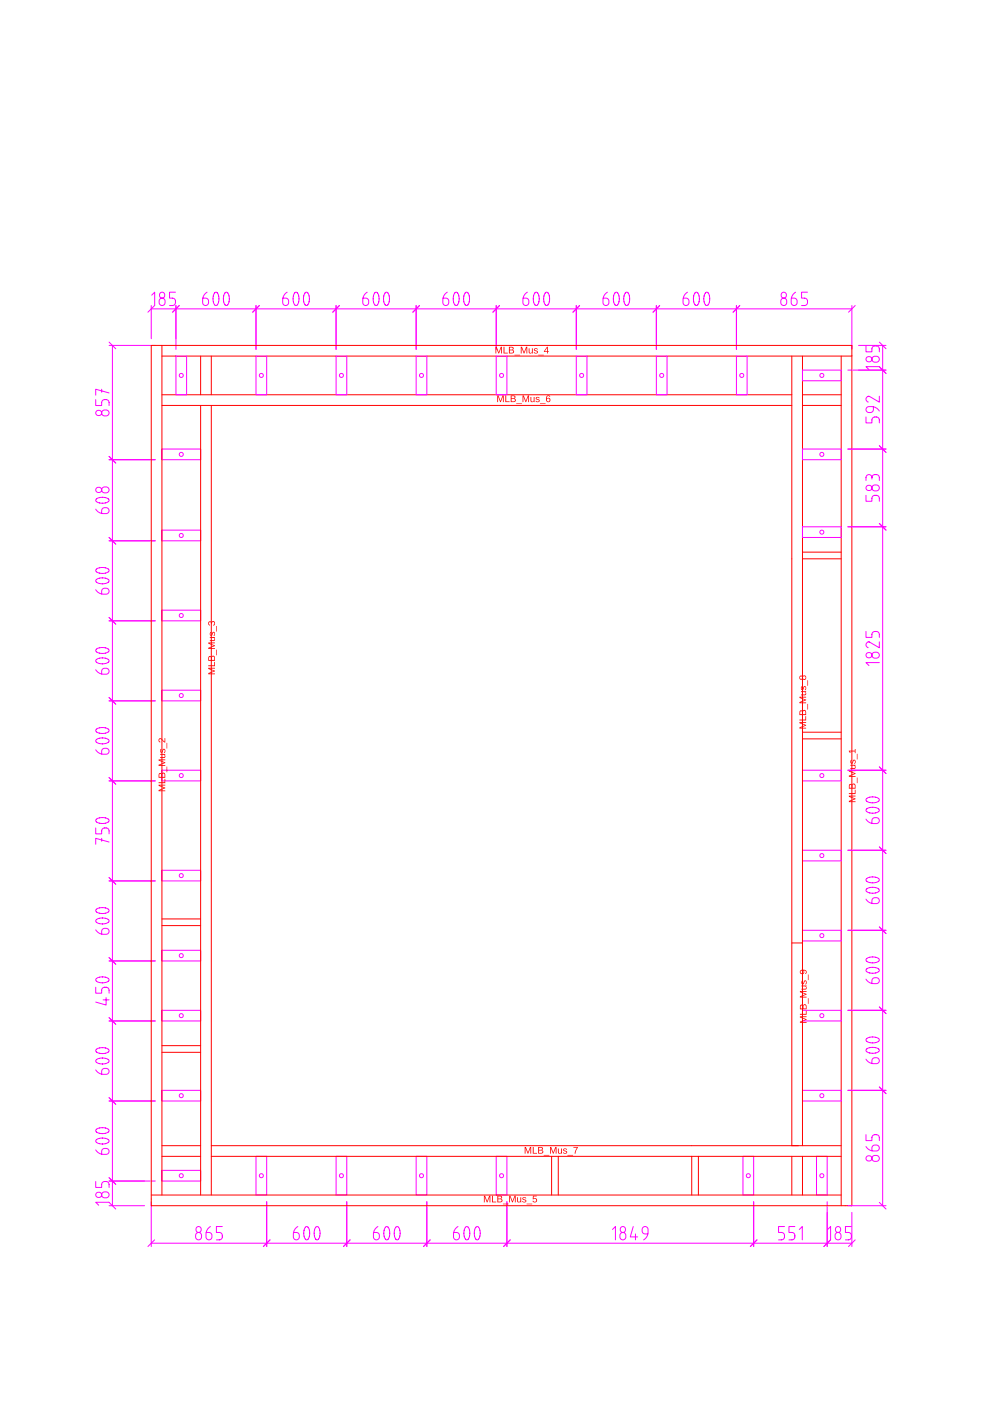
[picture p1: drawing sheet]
<svg xmlns="http://www.w3.org/2000/svg" width="297mm" height="420mm" viewBox="0 0 297 420" stroke-linecap="round" stroke-linejoin="round" font-family="sans-serif">
<path d="M48.5 118.4h188.8M48.5 121.6h188.8M48.5 275.6h11.6M48.5 277.6h11.6M48.5 315.6h11.6M48.5 313.6h11.6M48.5 343.6h11.6M48.5 346.8h11.6M165.3 346.8v11.6M237.3 346.8v11.6M240.5 346.8v11.6" fill="none" stroke="#f00" stroke-width=".3"/>
<g fill="none" stroke="#f0f" stroke-width=".3">
<path d="M76.7 346.8h3.2v11.6h-3.2zM100.7 346.8h3.2v11.6h-3.2zM124.7 346.8h3.2v11.6h-3.2zM148.7 346.8h3.2v11.6h-3.2zM222.7 346.8h3.2v11.6h-3.2zM244.7 346.8h3.2v11.6h-3.2z"/>
<circle cx="78.3" cy="352.6" r=".6"/>
<circle cx="102.3" cy="352.6" r=".6"/>
<circle cx="126.3" cy="352.6" r=".6"/>
<circle cx="150.3" cy="352.6" r=".6"/>
<circle cx="224.3" cy="352.6" r=".6"/>
<circle cx="246.3" cy="352.6" r=".6"/>
</g>
<path d="M149 118.6h.4l.6 1.7 .6-1.7h.4v2h-.3l.1-1.8-.7 1.8h-.2l-.6-1.8v1.8h-.3zM151.5 118.6h.2v1.8h1v.2h-1.2zM153.1 118.6h.7a.5 .5 0 0 1 .7 .3 .5 .5 0 0 1-.4 .6 .55 .55 0 0 1 .5 .7 .55 .55 0 0 1-.7 .4h-.8zM153.3 118.8v.6h.8a.33 .33 0 0 0 .1-.5 .33 .33 0 0 0-.4-.1zM153.3 119.7v.7h.6a.38 .38 0 0 0 .4-.4 .38 .38 0 0 0-.4-.3zM154.7 121h1.7v.2h-1.7zM156.6 118.6h.4l.6 1.7 .6-1.7h.4v2h-.3v-1.8l-.6 1.8h-.2l-.6-1.8v1.8h-.3zM159 119.1h.3v.9a.37 .37 0 0 0 .4 .4 .37 .37 0 0 0 .3-.5v-.8h.2v1.5h-.2v-.3a.52 .52 0 0 1-.6 .3 .52 .52 0 0 1-.4-.5zM160.7 119.1h.7l.3 .3h-.2a.29 .29 0 0 0-.2-.3 .29 .29 0 0 0-.3 .2 .29 .29 0 0 0 .1 .4 .53 .53 0 0 1 .7 .6 .53 .53 0 0 1-.9 .3l-.4-.4 .5 .2a.34 .34 0 0 0 .4 0 .34 .34 0 0 0 0-.5 .34 .34 0 0 0-.4 0l-.1-.1a.4 .4 0 0 1-.3-.2 .4 .4 0 0 1 .1-.5zM161.8 121h1.7v.2h-1.7zM163.9 118.7l.7-.1 .3 .4-.7-.2-.3 .8a.64 .64 0 0 1 1 .1 .64 .64 0 0 1-.4 1 .64 .64 0 0 1-.8-.6v-.8zM163.9 119.9a.43 .43 0 0 0 .8 0 .43 .43 0 0 0-.8 0z" fill="#f00"/>
<path d="M48.5 106.8h206.8" fill="none" stroke="#f00" stroke-width=".3"/>
<g fill="none" stroke="#f0f" stroke-width=".3">
<path d="M220.7 106.8h3.2v11.6h-3.2z"/>
<circle cx="222.3" cy="112.6" r=".6"/>
</g>
<path d="M157.3 344h.3l.7 1.7 .6-1.7h.3v2h-.2v-1.8l-.7 1.8h-.1l-.7-1.8v1.8h-.2zM159.7 344h.3v1.8h1v.2h-1.3zM161.3 344h.7a.5 .5 0 0 1 .7 .3 .5 .5 0 0 1-.3 .6 .55 .55 0 0 1 .4 .7 .55 .55 0 0 1-.7 .4h-.8zM161.6 344.2v.6l.8-.1a.33 .33 0 0 0 0-.4 .33 .33 0 0 0-.4-.1zM161.6 345v.8h.5a.38 .38 0 0 0 .5-.4 .38 .38 0 0 0-.5-.4zM163 346.4h1.7v.2h-1.7zM164.9 344h.3l.6 1.7 .7-1.7h.3v2h-.2v-1.8l-.7 1.8h-.2l-.6-1.8v1.8h-.2zM167.2 344.4h.3v1a.37 .37 0 0 0 .4 .4 .37 .37 0 0 0 .3-.5v-.9h.3v1.6h-.3v-.3a.52 .52 0 0 1-.6 .3 .52 .52 0 0 1-.4-.5zM168.9 344.5l.7-.1 .4 .4h-.3a.29 .29 0 0 0-.2-.3 .29 .29 0 0 0-.3 .2 .29 .29 0 0 0 .2 .4 .53 .53 0 0 1 .6 .6 .53 .53 0 0 1-.9 .3l-.4-.4 .5 .2a.34 .34 0 0 0 .5 0 .34 .34 0 0 0 0-.5 .34 .34 0 0 0-.5 0l-.1-.1a.4 .4 0 0 1-.3-.3 .4 .4 0 0 1 .1-.4zM170.1 346.4h1.7v.2h-1.7zM171.9 344h1.3l-.7 2h-.3l.1-.5 .7-1.3h-1.1z" fill="#f00"/>
<path d="M60.1 106.8v11.6M63.3 106.8v11.6M237.3 106.8v60.8M240.5 106.8v60.8M240.5 118.4h11.6M252.1 106.8v254.8M240.5 121.6h11.6" fill="none" stroke="#f00" stroke-width=".3"/>
<g fill="none" stroke="#f0f" stroke-width=".3">
<path d="M52.7 106.8h3.2v11.6h-3.2zM76.7 106.8h3.2v11.6h-3.2zM100.7 106.8h3.2v11.6h-3.2zM124.7 106.8h3.2v11.6h-3.2zM148.7 106.8h3.2v11.6h-3.2zM172.7 106.8h3.2v11.6h-3.2zM196.7 106.8h3.2v11.6h-3.2z"/>
<circle cx="54.3" cy="112.6" r=".6"/>
<circle cx="78.3" cy="112.6" r=".6"/>
<circle cx="102.3" cy="112.6" r=".6"/>
<circle cx="126.3" cy="112.6" r=".6"/>
<circle cx="150.3" cy="112.6" r=".6"/>
<circle cx="174.3" cy="112.6" r=".6"/>
<circle cx="198.3" cy="112.6" r=".6"/>
</g>
<path d="M239.6 216.5h2v.3h-1.7l1.7 .6v.2l-1.7 .7 1.7-.1v.3h-2v-.4l1.7-.6-1.7-.6zM239.6 215.8h1.8v-1h.2v1.3h-2zM239.8 213.1l.5-.1 .3 .4a.55 .55 0 0 1 .6-.5 .55 .55 0 0 1 .4 .7v.9h-2zM239.9 213.4l-.1 .8h.7l-.1-.8zM240.8 213.3l-.1 .9h.7l-.1-.9zM242 211.1h.2v1.7h-.2zM239.6 209h2v.2h-1.7l1.7 .6v.2l-1.7 .7h1.7v.2h-2v-.4l1.7-.6-1.7-.6zM240.1 207.3h1.5v.2h-.2a.52 .52 0 0 1 .2 .6 .52 .52 0 0 1-.5 .4h-1v-.2h1a.37 .37 0 0 0 .4-.4 .37 .37 0 0 0-.5-.3h-.9zM240.3 205.9l.1-.1 .1 .2a.29 .29 0 0 0-.3 .2 .29 .29 0 0 0 .2 .4 .29 .29 0 0 0 .3-.2 .53 .53 0 0 1 .7-.6 .53 .53 0 0 1 .2 .8l-.3 .4 .1-.5a.34 .34 0 0 0 0-.4 .34 .34 0 0 0-.5 0 .34 .34 0 0 0 0 .4v.1a.48 .48 0 0 1-.7 .3 .48 .48 0 0 1-.1-.7zM242 204h.2v1.7h-.2zM239.7 202.7l.6-.1 .3 .3a.58 .58 0 0 1 .8-.1 .58 .58 0 0 1 0 .9 .58 .58 0 0 1-.8-.2 .59 .59 0 0 1-1 .2 .59 .59 0 0 1 .1-1zM239.8 203.2a.37 .37 0 0 0 .7 0 .37 .37 0 0 0-.7 0zM240.7 203.2a.42 .42 0 0 0 .8 0 .42 .42 0 0 0-.8 0z" fill="#f00"/>
<g fill="none" stroke="#f0f" stroke-width=".3">
<path d="M48.5 134.7h11.6v3.2h-11.6zM240.5 134.7h11.6v3.2h-11.6zM48.5 159h11.6v3.2h-11.6zM240.5 158h11.6v3.2h-11.6zM48.5 183h11.6v3.2h-11.6zM48.5 207h11.6v3.2h-11.6zM48.5 231h11.6v3.2h-11.6zM240.5 231h11.6v3.2h-11.6zM240.5 255h11.6v3.2h-11.6zM48.5 261h11.6v3.2h-11.6zM240.5 279h11.6v3.2h-11.6zM48.5 285h11.6v3.2h-11.6z"/>
<path d="M48.5 303h11.6v3.2h-11.6zM48.5 327h11.6v3.2h-11.6zM48.5 351h11.6v3.2h-11.6z"/>
<circle cx="54.3" cy="136.3" r=".6"/>
<circle cx="246.3" cy="136.3" r=".6"/>
<circle cx="246.3" cy="159.6" r=".6"/>
<circle cx="54.3" cy="160.6" r=".6"/>
<circle cx="54.3" cy="184.6" r=".6"/>
<circle cx="54.3" cy="208.6" r=".6"/>
<circle cx="54.3" cy="232.6" r=".6"/>
<circle cx="246.3" cy="232.6" r=".6"/>
<circle cx="246.3" cy="256.6" r=".6"/>
<circle cx="54.3" cy="262.6" r=".6"/>
<circle cx="54.3" cy="286.6" r=".6"/>
<circle cx="246.3" cy="280.6" r=".6"/>
<circle cx="54.3" cy="304.6" r=".6"/>
<circle cx="54.3" cy="328.6" r=".6"/>
<circle cx="54.3" cy="352.6" r=".6"/>
</g>
<path d="M240.5 165.6h11.6M240.5 221.6h11.6M237.3 282.8h3.2" fill="none" stroke="#f00" stroke-width=".3"/>
<path d="M239.8 304.8h2v.2h-1.8l1.8 .7v.2l-1.8 .6h1.8v.2h-2v-.3l1.7-.6-1.7-.7zM239.8 304.1h1.7v-1.1h.3v1.3h-2zM239.9 301.4l.5-.1 .3 .4a.55 .55 0 0 1 .7-.5 .55 .55 0 0 1 .4 .7v.8h-2zM240.1 301.7l-.1 .7h.6l-.1-.8zM241 301.5l-.2 .9h.7v-.8zM242.2 299.4h.1v1.7h-.1zM239.8 297.2h2v.3l-1.8-.1 1.8 .7v.2l-1.8 .6h1.8v.3h-2v-.4l1.7-.6-1.7-.6zM240.2 295.6l1.6-.1v.3h-.3a.52 .52 0 0 1 .3 .6 .52 .52 0 0 1-.5 .4h-1.1v-.3h1a.37 .37 0 0 0 .4-.4 .37 .37 0 0 0-.5-.3h-.9zM240.4 294.1l.2-.1v.3a.29 .29 0 0 0-.3 .2 .29 .29 0 0 0 .2 .3 .29 .29 0 0 0 .3-.2 .53 .53 0 0 1 .7-.6 .53 .53 0 0 1 .3 .9l-.4 .4 .2-.5a.34 .34 0 0 0-.1-.5 .34 .34 0 0 0-.4 0 .34 .34 0 0 0-.1 .5v.1a.48 .48 0 0 1-.7 .3 .48 .48 0 0 1-.1-.8zM242.2 292.2h.1v1.7h-.1zM239.8 291.1a1.03 1.03 0 0 1 1.3-.4 1.03 1.03 0 0 1 .6 1.2l-.3 .2 .1-.8-.7-.2a.67 .67 0 0 1 0 .9 .67 .67 0 0 1-.9 .1 .67 .67 0 0 1-.1-1zM240 291.5a.45 .45 0 0 0 .9 0 .45 .45 0 0 0-.9 0z" fill="#f00"/>
<g fill="none" stroke="#f0f" stroke-width=".3">
<path d="M45.3 91.6v10M45.3 92.6h210M45.5 88.5l.9-.9v4M46.3 91.6l-2 2M48 89.7a1.01 1.01 0 0 1 1.5 .8 1.01 1.01 0 0 1-1.5 .9l-.3-.7zM52.6 87.6h-1.8v1.8h.9a1.13 1.13 0 0 1 .9 1.1 1.13 1.13 0 0 1-.9 1.1h-.9M52.7 91.6v13.2M53.7 91.6l-2 2M62.1 87.6a2.88 2.88 0 0 0-1.1 3.8 1.07 1.07 0 0 0 1.6-.6 1.07 1.07 0 0 0-1-1.4h-.8M64.4 87.7a.83 .83 0 0 1 .9 .2 .83 .83 0 0 1 .2 .8l-.1 2.1-.4 .7-.4 .1-.6-.8-.1-.9v-1.2zM67.5 87.7a.83 .83 0 0 1 .9 .2 .83 .83 0 0 1 .2 .8v2.1l-.5 .7-.4 .1-.6-.8-.1-.9v-1.2zM76.7 91.6v13.2"/>
<path d="M77.7 91.6l-2 2M86.1 87.6a2.88 2.88 0 0 0-1.1 3.8 1.07 1.07 0 0 0 1.6-.6 1.07 1.07 0 0 0-1-1.4h-.8M88.4 87.7a.83 .83 0 0 1 .9 .2 .83 .83 0 0 1 .2 .8l-.1 2.1-.4 .7-.4 .1-.6-.8-.1-.9v-1.2zM91.5 87.7a.83 .83 0 0 1 .9 .2 .83 .83 0 0 1 .2 .8v2.1l-.5 .7-.4 .1-.6-.8-.1-.9v-1.2zM100.7 91.6v13.2M101.7 91.6l-2 2M110.1 87.6a2.88 2.88 0 0 0-1.1 3.8 1.07 1.07 0 0 0 1.6-.6 1.07 1.07 0 0 0-1-1.4h-.8M112.4 87.7a.83 .83 0 0 1 .9 .2 .83 .83 0 0 1 .2 .8l-.1 2.1-.4 .7-.4 .1-.6-.8-.1-.9v-1.2zM115.5 87.7a.83 .83 0 0 1 .9 .2 .83 .83 0 0 1 .2 .8v2.1l-.5 .7-.4 .1-.6-.8-.1-.9v-1.2zM124.7 91.6v13.2M125.7 91.6l-2 2M134.1 87.6a2.88 2.88 0 0 0-1.1 3.8 1.07 1.07 0 0 0 1.6-.6 1.07 1.07 0 0 0-1-1.4h-.8"/>
<path d="M136.4 87.7a.83 .83 0 0 1 .9 .2 .83 .83 0 0 1 .2 .8l-.1 2.1-.4 .7-.4 .1-.6-.8-.1-.9v-1.2zM139.5 87.7a.83 .83 0 0 1 .9 .2 .83 .83 0 0 1 .2 .8v2.1l-.5 .7-.4 .1-.6-.8-.1-.9v-1.2zM148.7 91.6v13.2M149.7 91.6l-2 2M158.1 87.6a2.88 2.88 0 0 0-1.1 3.8 1.07 1.07 0 0 0 1.6-.6 1.07 1.07 0 0 0-1-1.4h-.8M160.4 87.7a.83 .83 0 0 1 .9 .2 .83 .83 0 0 1 .2 .8l-.1 2.1-.4 .7-.4 .1-.6-.8-.1-.9v-1.2zM163.5 87.7a.83 .83 0 0 1 .9 .2 .83 .83 0 0 1 .2 .8v2.1l-.5 .7-.4 .1-.6-.8-.1-.9v-1.2zM172.7 91.6v13.2M173.7 91.6l-2 2M182.1 87.6a2.88 2.88 0 0 0-1.1 3.8 1.07 1.07 0 0 0 1.6-.6 1.07 1.07 0 0 0-1-1.4h-.8M184.4 87.7a.83 .83 0 0 1 .9 .2 .83 .83 0 0 1 .2 .8l-.1 2.1-.4 .7-.4 .1-.6-.8-.1-.9v-1.2zM187.5 87.7a.83 .83 0 0 1 .9 .2 .83 .83 0 0 1 .2 .8v2.1l-.5 .7-.4 .1-.6-.8-.1-.9v-1.2z"/>
<path d="M196.7 91.6v13.2M197.7 91.6l-2 2M206.1 87.6a2.88 2.88 0 0 0-1.1 3.8 1.07 1.07 0 0 0 1.6-.6 1.07 1.07 0 0 0-1-1.4h-.8M208.4 87.7a.83 .83 0 0 1 .9 .2 .83 .83 0 0 1 .2 .8l-.1 2.1-.4 .7-.4 .1-.6-.8-.1-.9v-1.2zM211.5 87.7a.83 .83 0 0 1 .9 .2 .83 .83 0 0 1 .2 .8v2.1l-.5 .7-.4 .1-.6-.8-.1-.9v-1.2zM220.7 91.6v13.2M221.7 91.6l-2 2M234.3 89.7a1.01 1.01 0 0 1 1.5 .8 1.01 1.01 0 0 1-1.5 .9l-.3-.7zM238.5 87.6a2.88 2.88 0 0 0-1.1 3.8 1.07 1.07 0 0 0 1.6-.6 1.07 1.07 0 0 0-1-1.4h-.8M242 87.6h-1.7v1.8h.8a1.13 1.13 0 0 1 1 1.1 1.13 1.13 0 0 1-1 1.1h-.8M255.3 91.6v13.2M256.3 91.6l-2 2"/>
<path d="M28.7 119.8v1.8h1.8v-.9a1.13 1.13 0 0 1 1.1-.9 1.13 1.13 0 0 1 1.1 .9v.9M30.5 116.7v.9M32.7 117.8l-4-1.1v1.8M32.7 103.6h13.8M32.7 102.6l2 2M33.7 103.6v258M240.5 111h11.6v3.2h-11.6zM30.7 123.2a1.06 1.06 0 0 1 1.5-.2 1.06 1.06 0 0 1 .2 1.5 1.06 1.06 0 0 1-1.4 .1 1.06 1.06 0 0 1-.3-1.4zM32.7 137.9h13.8M32.7 136.9l2 2M28.7 152.7a2.88 2.88 0 0 0 3.7 1.1 1.07 1.07 0 0 0-.5-1.6 1.07 1.07 0 0 0-1.4 .9v.9M28.8 149.7l1-.5h1.2l1.2 .2 .5 .6-.2 .4-.6 .3-1.5 .2-1.5-.5-.2-.4z"/>
<path d="M30.7 146.3a1.06 1.06 0 0 1 1.5-.2 1.06 1.06 0 0 1 .2 1.4 1.06 1.06 0 0 1-1.4 .2 1.06 1.06 0 0 1-.3-1.4zM28.7 176.9a2.88 2.88 0 0 0 3.7 1 1.07 1.07 0 0 0-.5-1.6 1.07 1.07 0 0 0-1.4 1v.8M28.8 173.9l1-.5 1.2-.1 1.2 .3 .5 .6-.2 .4-.6 .3-1.5 .2-1.5-.5-.2-.4zM28.8 170.8l1-.5 1.2-.1 1.2 .3 .5 .6-.2 .4-.6 .3-1.5 .2-1.5-.5-.2-.4zM32.7 162.2h13.8M32.7 161.2l2 2M28.8 197.9l1-.5 1.2-.1 1.2 .3 .5 .6-.2 .4-.6 .3-1.5 .2-1.5-.5-.2-.4zM28.8 194.8l1-.5 1.2-.1 1.2 .3 .5 .6-.2 .4-.6 .3-1.5 .2-1.5-.5-.2-.4zM32.7 186.2h13.8M32.7 185.2l2 2M28.7 200.9a2.88 2.88 0 0 0 3.7 1 1.07 1.07 0 0 0-.5-1.6 1.07 1.07 0 0 0-1.4 1v.8M28.8 218.8l1-.5 1.2-.1 1.2 .3 .5 .6-.2 .4-.6 .3-1.5 .2-1.5-.5-.2-.4z"/>
<path d="M32.7 210.2h13.8M32.7 209.2l2 2M28.7 224.9a2.88 2.88 0 0 0 3.7 1 1.07 1.07 0 0 0-.5-1.6 1.07 1.07 0 0 0-1.4 1v.8M29.8 221.4l2.1 .1 .7 .4 .1 .5-.8 .5-.9 .2-1.2-.1-.9-.4a.66 .66 0 0 1-.1-.8 .66 .66 0 0 1 .7-.3l.3-.1M32.7 234.2h13.8M32.7 233.2l2 2M28.7 248.3v1.8h1.8v-.9a1.13 1.13 0 0 1 1.1-.9 1.13 1.13 0 0 1 1.1 .9v.9M30.5 251.4v.9M32.5 245.7l.2 .4-.1 .3-1 .5h-1.5l-1.2-.4a.66 .66 0 0 1-.1-.8 .66 .66 0 0 1 .7-.3l1.5-.2 1.5 .5M32.7 252.5l-4-1.1v1.8M28.7 278.9a2.88 2.88 0 0 0 3.7 1 1.07 1.07 0 0 0-.5-1.6 1.07 1.07 0 0 0-1.4 1v.8M28.8 275.9l1-.5 1.2-.1 1.2 .3 .5 .6-.2 .4-.6 .3-1.5 .2-1.5-.5-.2-.4z"/>
<path d="M28.8 272.8l1-.5 1.2-.1 1.2 .3 .5 .6-.2 .4-.6 .3-1.5 .2-1.5-.5-.2-.4zM32.7 264.2h13.8M32.7 263.2l2 2M28.7 296.1v1.8h1.8v-.9a1.13 1.13 0 0 1 1.1-.9 1.13 1.13 0 0 1 1.1 .9v.9M28.8 293.6l1-.5 1.2-.1 1.2 .3 .5 .6-.2 .4-.6 .3-1.5 .1-1.5-.4-.2-.4zM30.9 299.9h1.8M31.8 299.2v2.2l-3.1-.9M32.7 288.2h13.8M32.7 287.2l2 2M28.8 317.9l1-.5 1.2-.1 1.2 .3 .5 .6-.2 .4-.6 .3-1.5 .2-1.5-.5-.2-.4zM28.8 314.8l1-.5 1.2-.1 1.2 .3 .5 .6-.2 .4-.6 .3-1.5 .2-1.5-.5-.2-.4zM32.7 306.2h13.8"/>
<path d="M32.7 305.2l2 2M240.5 303h11.6v3.2h-11.6zM28.7 320.9a2.88 2.88 0 0 0 3.7 1 1.07 1.07 0 0 0-.5-1.6 1.07 1.07 0 0 0-1.4 1v.8M28.8 338.8l1-.5 1.2-.1 1.2 .3 .5 .6-.2 .4-.6 .3-1.5 .2-1.5-.5-.2-.4zM32.7 330.2h13.8M32.7 329.2l2 2M240.5 327h11.6v3.2h-11.6zM28.7 354.3v1.8h1.8v-.9a1.13 1.13 0 0 1 1.1-.9 1.13 1.13 0 0 1 1.1 .9v.9M28.7 344.9a2.88 2.88 0 0 0 3.7 1 1.07 1.07 0 0 0-.5-1.6 1.07 1.07 0 0 0-1.4 1v.8M28.8 341.9l1-.5 1.2-.1 1.2 .3 .5 .6-.2 .4-.6 .3-1.5 .2-1.5-.5-.2-.4zM30.7 357.7a1.06 1.06 0 0 1 1.5-.2 1.06 1.06 0 0 1 .2 1.5 1.06 1.06 0 0 1-1.4 .1 1.06 1.06 0 0 1-.3-1.4zM32.7 354.2h13.8"/>
<path d="M32.7 353.2l2 2M29.6 361.4l-.9-.8h4l2 2M32.7 361.6h10.6M45.3 372.8h210M45.3 360.4v13.4M46.3 371.8l-2 2M58.9 369.9a1.01 1.01 0 0 1 1.5 .8 1.01 1.01 0 0 1-1.5 .9l-.3-.7zM63.1 367.8a2.88 2.88 0 0 0-1.1 3.8 1.07 1.07 0 0 0 1.6-.6 1.07 1.07 0 0 0-1-1.4h-.8M66.6 367.8h-1.7v1.8h.8a1.13 1.13 0 0 1 1 1.1 1.13 1.13 0 0 1-1 1.1h-.8M79.9 360.4v13.4M80.9 371.8l-2 2M89.3 367.8a2.88 2.88 0 0 0-1.1 3.8 1.07 1.07 0 0 0 1.6-.6 1.07 1.07 0 0 0-1-1.4h-.8"/>
<path d="M92.7 370.7a3.2 3.2 0 0 0-.6-2.8h-.5l-.4 .7-.1 2.1 .4 .9 .4 .2 .4-.2 .4-.9M94.7 367.9a.83 .83 0 0 1 .9 .2 .83 .83 0 0 1 .2 .8v2.1l-.5 .7-.4 .1-.6-.8-.1-.9v-1.2zM103.9 360.4v13.4M104.9 371.8l-2 2M113.3 367.8a2.88 2.88 0 0 0-1.1 3.8 1.07 1.07 0 0 0 1.6-.6 1.07 1.07 0 0 0-1-1.4h-.8M115.6 367.9a.83 .83 0 0 1 .9 .2 .83 .83 0 0 1 .2 .8l-.1 2.1-.4 .7-.4 .1-.6-.8-.1-.9v-1.2zM118.7 367.9a.83 .83 0 0 1 .9 .2 .83 .83 0 0 1 .2 .8v2.1l-.5 .7-.4 .1-.6-.8-.1-.9v-1.2zM127.9 360.4v13.4M128.9 371.8l-2 2M137.3 367.8a2.88 2.88 0 0 0-1.1 3.8 1.07 1.07 0 0 0 1.6-.6 1.07 1.07 0 0 0-1-1.4h-.8M139.6 367.9a.83 .83 0 0 1 .9 .2 .83 .83 0 0 1 .2 .8l-.1 2.1-.4 .7-.4 .1-.6-.8-.1-.9v-1.2zM142.7 367.9a.83 .83 0 0 1 .9 .2 .83 .83 0 0 1 .2 .8v2.1l-.5 .7-.4 .1-.6-.8-.1-.9v-1.2z"/>
<path d="M151.9 360.4v13.4M152.9 371.8l-2 2M183.6 368.7l.9-.9v4M186.1 369.9a1.01 1.01 0 0 1 1.5 .8 1.01 1.01 0 0 1-1.5 .9l-.3-.7zM189.8 367.8l-.9 3.1h2.2M190.5 370.1v1.7M194.2 370.1h-.8a1.04 1.04 0 0 1-1-1.5 1.04 1.04 0 0 1 1.8-.2 3 3 0 0 1-1.3 3.4M225.9 360.4v13.4M226.9 371.8l-2 2M235.1 367.8h-1.7v1.8h.8a1.13 1.13 0 0 1 1 1.1 1.13 1.13 0 0 1-1 1.1h-.8M238.2 367.8h-1.7v1.8h.9a1.13 1.13 0 0 1 .9 1.1 1.13 1.13 0 0 1-.9 1.1h-.9M239.6 368.7l.9-.9v4"/>
<path d="M247.9 360.4v13.4M248.1 368.7l.9-.9v4l-2.1 2M250.6 369.9a1.01 1.01 0 0 1 1.5 .8 1.01 1.01 0 0 1-1.5 .9l-.3-.7zM255.2 367.8h-1.8v1.8h.9a1.13 1.13 0 0 1 .9 1.1 1.13 1.13 0 0 1-.9 1.1h-.9M255.3 363.6v10.2M256.3 371.8l-2 2"/>
<circle cx="48.6" cy="88.5" r=".84"/>
<circle cx="235" cy="88.5" r=".84"/>
<circle cx="246.3" cy="112.6" r=".6"/>
<circle cx="29.6" cy="123.8" r=".84"/>
<circle cx="29.6" cy="146.9" r=".84"/>
<circle cx="246.3" cy="304.6" r=".6"/>
<circle cx="246.3" cy="328.6" r=".6"/>
<circle cx="29.6" cy="358.3" r=".84"/>
<circle cx="59.6" cy="368.7" r=".84"/>
<circle cx="186.7" cy="368.7" r=".84"/>
<circle cx="251.2" cy="368.7" r=".84"/>
</g>
<path d="M255.3 106.6v255h-2M237.3 343.6h2" fill="none" stroke="#f00" stroke-width=".3"/>
<path d="M47.5 235.3h2v.3h-1.7l1.7 .6v.2l-1.7 .7 1.7-.1v.3h-2v-.4l1.7-.6-1.7-.6zM47.5 234.6h1.8v-1h.2v1.3h-2zM47.7 231.9l.5-.1 .3 .4a.55 .55 0 0 1 .6-.5 .55 .55 0 0 1 .4 .7v.9h-2zM47.8 232.2v.8h.6l-.1-.8zM48.7 232.1l-.1 .9h.7l-.1-.9zM49.9 229.9h.2v1.7h-.2zM47.5 227.8h2v.2h-1.7l1.7 .6v.2l-1.7 .7h1.7v.2h-2v-.4l1.7-.6-1.7-.6zM48 226.1h1.5v.2h-.2a.52 .52 0 0 1 .2 .6 .52 .52 0 0 1-.5 .4h-1v-.2h1a.37 .37 0 0 0 .4-.4 .37 .37 0 0 0-.5-.3h-.9zM48.2 224.7l.2-.1v.2a.29 .29 0 0 0-.3 .2 .29 .29 0 0 0 .2 .4 .29 .29 0 0 0 .3-.2 .53 .53 0 0 1 .7-.6 .53 .53 0 0 1 .2 .8l-.3 .4 .2-.5a.34 .34 0 0 0-.1-.4 .34 .34 0 0 0-.4 0 .34 .34 0 0 0-.1 .4v.1a.48 .48 0 0 1-.7 .3 .48 .48 0 0 1-.1-.8zM49.9 222.8h.2v1.7h-.2zM47.6 221.6a1.51 1.51 0 0 1 1.7 .8v-1h.2v1.3l-.9-.6a.46 .46 0 0 0-.6-.5 .46 .46 0 0 0-.1 .7l.1 .4-.5-.4z" fill="#f00"/>
<g fill="none" stroke="#f0f" stroke-width=".3">
<path d="M257.3 103.6h8.3M257.3 111h8.3M259.6 103.7v1.8h1.7v-.9a1.13 1.13 0 0 1 1.2-.9 1.13 1.13 0 0 1 1.1 .9v.9M261.6 107.1a1.06 1.06 0 0 1 1.4-.2 1.06 1.06 0 0 1 .3 1.5 1.06 1.06 0 0 1-1.4 .1 1.06 1.06 0 0 1-.3-1.4zM263.6 110h-4l.9 .8M263.6 102.6l2 2M263.6 110l2 2M264.6 103.6v7.4"/>
<circle cx="260.5" cy="107.7" r=".84"/>
</g>
<path d="M237.3 167.6v176" fill="none" stroke="#f00" stroke-width=".3"/>
<path d="M254.4 238.6h2v.3l-1.7-.1 1.7 .7v.2l-1.7 .6h1.7v.3h-2v-.4l1.7-.6-1.7-.6zM254.4 237.9h1.8v-1h.2v1.2h-2zM254.6 235.2l.5-.1 .3 .4a.55 .55 0 0 1 .6-.5 .55 .55 0 0 1 .4 .7v.8h-2zM254.7 235.5v.8h.6l-.1-.8zM255.6 235.3l-.1 1h.7l-.1-.9zM256.8 233.2h.2v1.7h-.2zM254.4 231h2v.3h-1.7l1.7 .6v.2l-1.7 .6h1.7v.3h-2v-.4l1.7-.6-1.7-.6zM254.9 229.4h1.5v.2h-.2a.52 .52 0 0 1 .2 .6 .52 .52 0 0 1-.5 .4h-1v-.3h1a.37 .37 0 0 0 .4-.4 .37 .37 0 0 0-.5-.3h-.9zM255.1 227.9h.2v.2a.29 .29 0 0 0-.3 .2 .29 .29 0 0 0 .2 .3 .29 .29 0 0 0 .3-.1 .53 .53 0 0 1 .7-.7 .53 .53 0 0 1 .2 .9l-.3 .4 .2-.5a.34 .34 0 0 0-.1-.4 .34 .34 0 0 0-.4 0 .34 .34 0 0 0-.1 .4v.1a.48 .48 0 0 1-.7 .3 .48 .48 0 0 1-.1-.8zM256.8 226.1h.2v1.7h-.2zM254.4 225.1h1.8v-.5h.2v1.3h-.2v-.5h-1.5l.3 .4h-.2z" fill="#f00"/>
<g fill="none" stroke="#f0f" stroke-width=".3">
<path d="M254.1 111h11.5M263.6 118.8v1.8l-3-1.7a.87 .87 0 0 0-1 .6 .87 .87 0 0 0 .6 1.1M263.6 110l2 2M264.6 111v250.6M254.1 134.7h11.5M259.6 125.1v1.7h1.7v-.9a1.13 1.13 0 0 1 1.2-.9 1.13 1.13 0 0 1 1.1 .9v.9M261.8 122v.8a1.04 1.04 0 0 1-1.5 1 1.04 1.04 0 0 1-.2-1.8 3 3 0 0 1 3.5 1.3M263.6 133.7l2 2M254.1 158h11.5M259.6 148.6v1.7h1.7v-.9a1.13 1.13 0 0 1 1.2-.9 1.13 1.13 0 0 1 1.1 .9v.9M261.3 143.2a.89 .89 0 0 0-.8-.9 .89 .89 0 0 0-.9 .9v.9M261.3 143.2a1.13 1.13 0 0 1 1.2-.9 1.13 1.13 0 0 1 1.1 .9v.9"/>
<path d="M261.3 143.2v.5M261.6 145.7a1.06 1.06 0 0 1 1.4-.2 1.06 1.06 0 0 1 .3 1.5 1.06 1.06 0 0 1-1.4 .1 1.06 1.06 0 0 1-.3-1.4zM263.6 157l2 2M259.6 189.4v1.8h1.7v-.9a1.13 1.13 0 0 1 1.2-.9 1.13 1.13 0 0 1 1.1 .9v.9M261.6 195.9a1.06 1.06 0 0 1 1.4-.2 1.06 1.06 0 0 1 .3 1.4 1.06 1.06 0 0 1-1.4 .2 1.06 1.06 0 0 1-.3-1.4zM263.6 198.7h-4l.9 .9M263.6 192.5v1.8l-3-1.8a.87 .87 0 0 0-1 .7 .87 .87 0 0 0 .6 1M254.1 231h11.5M263.6 230l2 2M254.1 255h11.5M259.6 245.7a2.88 2.88 0 0 0 3.7 1 1.07 1.07 0 0 0-.6-1.6 1.07 1.07 0 0 0-1.4 1v.8M262.5 243.8l1-.5a.83 .83 0 0 0-.2-.9 .83 .83 0 0 0-.8-.2 3.2 3.2 0 0 0-2.9 .6l.1 .5 .7 .4 2.1 .1"/>
<path d="M262.5 240.7l1-.5a.83 .83 0 0 0-.2-.9 .83 .83 0 0 0-.8-.2 3.2 3.2 0 0 0-2.9 .6l.1 .5 .7 .4 2.1 .1M263.6 254l2 2M254.1 279h11.5M259.6 269.7a2.88 2.88 0 0 0 3.7 1 1.07 1.07 0 0 0-.6-1.6 1.07 1.07 0 0 0-1.4 1v.8M262.5 267.8l1-.5a.83 .83 0 0 0-.2-.9 .83 .83 0 0 0-.8-.2 3.2 3.2 0 0 0-2.9 .6l.1 .5 .7 .4 2.1 .1M262.5 264.7l1-.5a.83 .83 0 0 0-.2-.9 .83 .83 0 0 0-.8-.2 3.2 3.2 0 0 0-2.9 .6l.1 .5 .7 .4 2.1 .1M263.6 278l2 2M259.6 293.7a2.88 2.88 0 0 0 3.7 1 1.07 1.07 0 0 0-.6-1.6 1.07 1.07 0 0 0-1.4 1v.8M262.5 291.8l1-.5a.83 .83 0 0 0-.2-.9 .83 .83 0 0 0-.8-.2 3.2 3.2 0 0 0-2.9 .6l.1 .5 .7 .4 2.1 .1M262.5 288.7l1-.5a.83 .83 0 0 0-.2-.9 .83 .83 0 0 0-.8-.2 3.2 3.2 0 0 0-2.9 .6l.1 .5 .7 .4 2.1 .1M254.1 303h11.5M259.6 317.7a2.88 2.88 0 0 0 3.7 1 1.07 1.07 0 0 0-.6-1.6 1.07 1.07 0 0 0-1.4 1v.8"/>
<path d="M262.5 315.8l1-.5a.83 .83 0 0 0-.2-.9 .83 .83 0 0 0-.8-.2 3.2 3.2 0 0 0-2.9 .6l.1 .5 .7 .4 2.1 .1M262.5 312.7l1-.5a.83 .83 0 0 0-.2-.9 .83 .83 0 0 0-.8-.2 3.2 3.2 0 0 0-2.9 .6l.1 .5 .7 .4 2.1 .1M263.6 302l2 2M254.1 327h11.5M263.6 326l2 2M259.6 343.8a2.88 2.88 0 0 0 3.7 1.1 1.07 1.07 0 0 0-.6-1.6 1.07 1.07 0 0 0-1.4 1v.8M259.6 340.3v1.8h1.7v-.9a1.13 1.13 0 0 1 1.2-.9 1.13 1.13 0 0 1 1.1 .9v.9M261.6 346.8a1.06 1.06 0 0 1 1.4-.2 1.06 1.06 0 0 1 .3 1.4 1.06 1.06 0 0 1-1.4 .2 1.06 1.06 0 0 1-.3-1.4zM254.1 361.6h11.5M263.6 360.6l2 2"/>
<circle cx="260.5" cy="146.3" r=".84"/>
<circle cx="260.5" cy="196.4" r=".84"/>
<circle cx="260.5" cy="347.3" r=".84"/>
</g>
<path d="M255.3 106.6v-3h-210v258h208M240.5 167.6h11.6M240.5 219.6h11.6M63.3 343.6h144M167.3 346.8v11.6M207.3 346.8v11.6" fill="none" stroke="#f00" stroke-width=".3"/>
<path d="M62.4 200.3h2v.2h-1.7l1.7 .6v.2l-1.7 .7h1.7v.2h-2v-.3l1.7-.7-1.7-.6zM62.4 199.5h1.8v-1h.2v1.3h-2zM62.6 196.9l.5-.1 .3 .3a.55 .55 0 0 1 .6-.5 .55 .55 0 0 1 .4 .8v.8h-2zM62.7 197.1l-.1 .8h.7l-.1-.8zM63.6 197l-.1 .9h.7l-.1-.9zM64.8 194.8h.2v1.7h-.2zM62.4 192.7h2v.2h-1.7l1.7 .7v.1l-1.7 .7h1.7v.2h-2v-.3l1.7-.7-1.7-.6zM62.9 191h1.5v.3h-.2a.52 .52 0 0 1 .2 .6 .52 .52 0 0 1-.5 .4h-1v-.3h1a.37 .37 0 0 0 .4-.4 .37 .37 0 0 0-.5-.3h-.9zM63.1 189.6l.1-.1 .1 .2a.29 .29 0 0 0-.3 .3 .29 .29 0 0 0 .2 .3 .29 .29 0 0 0 .3-.2 .53 .53 0 0 1 .7-.6 .53 .53 0 0 1 .2 .8l-.3 .5 .2-.5a.34 .34 0 0 0-.1-.5 .34 .34 0 0 0-.4 0 .34 .34 0 0 0-.1 .5v.1a.48 .48 0 0 1-.7 .2 .48 .48 0 0 1-.1-.7zM64.8 187.7h.2v1.7h-.2zM62.6 186.5l.5-.2 .3 .4a.61 .61 0 0 1 .9-.3 .61 .61 0 0 1 .1 1l-.5 .2v-.2a.42 .42 0 0 0 .4-.5 .42 .42 0 0 0-.6-.3 .42 .42 0 0 0-.2 .6h-.2a.38 .38 0 0 0-.2-.6 .38 .38 0 0 0-.5 .3 .38 .38 0 0 0 .3 .5v.2l-.4-.3z" fill="#f00"/>
<path d="M240.5 167.6v176M63.3 346.8h144" fill="none" stroke="#f00" stroke-width=".3"/>
<g fill="#f00">
<path d="M148.5 104h.4l.6 1.7 .6-1.7h.4v2h-.3v-1.8l-.6 1.8h-.2l-.7-1.8 .1 1.8h-.3zM150.9 104h.3v1.8h1v.2h-1.3zM152.5 104h.8a.5 .5 0 0 1 .6 .3 .5 .5 0 0 1-.3 .6 .55 .55 0 0 1 .5 .7 .55 .55 0 0 1-.7 .4h-.9zM152.8 104.2v.7l.8-.1a.33 .33 0 0 0 .1-.4 .33 .33 0 0 0-.4-.2zM152.8 105.1v.7h.5a.38 .38 0 0 0 .5-.4 .38 .38 0 0 0-.5-.3zM154.2 106.4h1.7v.2h-1.7zM156.1 104h.4l.6 1.7 .6-1.7h.3v2h-.2v-1.8l-.6 1.8h-.2l-.7-1.8v1.8h-.2zM158.5 104.5h.2v.9a.37 .37 0 0 0 .4 .4 .37 .37 0 0 0 .3-.4v-.9h.3v1.5h-.2v-.3a.52 .52 0 0 1-.6 .3 .52 .52 0 0 1-.4-.5zM160.2 104.6l.6-.1 .4 .3h-.2a.29 .29 0 0 0-.2-.3 .29 .29 0 0 0-.4 .2 .29 .29 0 0 0 .2 .4 .53 .53 0 0 1 .6 .6 .53 .53 0 0 1-.8 .3l-.4-.4 .5 .2a.34 .34 0 0 0 .4 0 .34 .34 0 0 0 0-.5 .34 .34 0 0 0-.4 0h-.1a.4 .4 0 0 1-.4-.3 .4 .4 0 0 1 .2-.4zM161.3 106.4h1.7v.2h-1.7zM163.9 104h.3v1.3h.3v.3h-.3v.4h-.2v-.4h-1zM164 104.3l-.7 1h.7z"/>
<path d="M145 358.6h.4l.6 1.7 .6-1.7h.4v2h-.3l.1-1.8-.7 1.8h-.2l-.6-1.8v1.8h-.3zM147.5 358.6h.2v1.8h1v.2h-1.2zM149.1 358.6h.7a.5 .5 0 0 1 .7 .3 .5 .5 0 0 1-.4 .6 .55 .55 0 0 1 .5 .7 .55 .55 0 0 1-.7 .4h-.8zM149.3 358.8v.6h.8a.33 .33 0 0 0 .1-.5 .33 .33 0 0 0-.4-.1zM149.3 359.7v.7h.6a.38 .38 0 0 0 .4-.4 .38 .38 0 0 0-.5-.3zM150.7 361h1.7v.2h-1.7zM152.6 358.6h.4l.6 1.7 .6-1.7h.4v2h-.3v-1.8l-.6 1.8h-.2l-.6-1.8v1.8h-.3zM155 359.1h.3v.9a.37 .37 0 0 0 .4 .4 .37 .37 0 0 0 .3-.5v-.8h.2v1.5h-.2v-.3a.52 .52 0 0 1-.6 .3 .52 .52 0 0 1-.4-.5zM156.7 359.1h.7l.3 .3h-.2a.29 .29 0 0 0-.2-.3 .29 .29 0 0 0-.3 .2 .29 .29 0 0 0 .1 .4 .53 .53 0 0 1 .7 .6 .53 .53 0 0 1-.9 .3l-.4-.4 .5 .2a.34 .34 0 0 0 .4 0 .34 .34 0 0 0 0-.5 .34 .34 0 0 0-.4 0l-.1-.1a.4 .4 0 0 1-.3-.2 .4 .4 0 0 1 .1-.5zM157.8 361h1.7v.2h-1.7zM159.7 358.6h1.2v.2h-.9l-.1 .6a.68 .68 0 0 1 1 .3 .68 .68 0 0 1-.4 1 .68 .68 0 0 1-.9-.6h.3a.45 .45 0 0 0 .6 .2 .45 .45 0 0 0 .1-.7 .45 .45 0 0 0-.7 .1h-.2z"/>
</g>
<path d="M48.5 103.6v254.8M60.1 121.6v236.8M63.3 121.6v236.8M45.3 358.4h206.8M207.3 346.8h44.8M207.3 343.6h44.8M209.3 346.8v11.6" fill="none" stroke="#f00" stroke-width=".3"/>
</svg>
